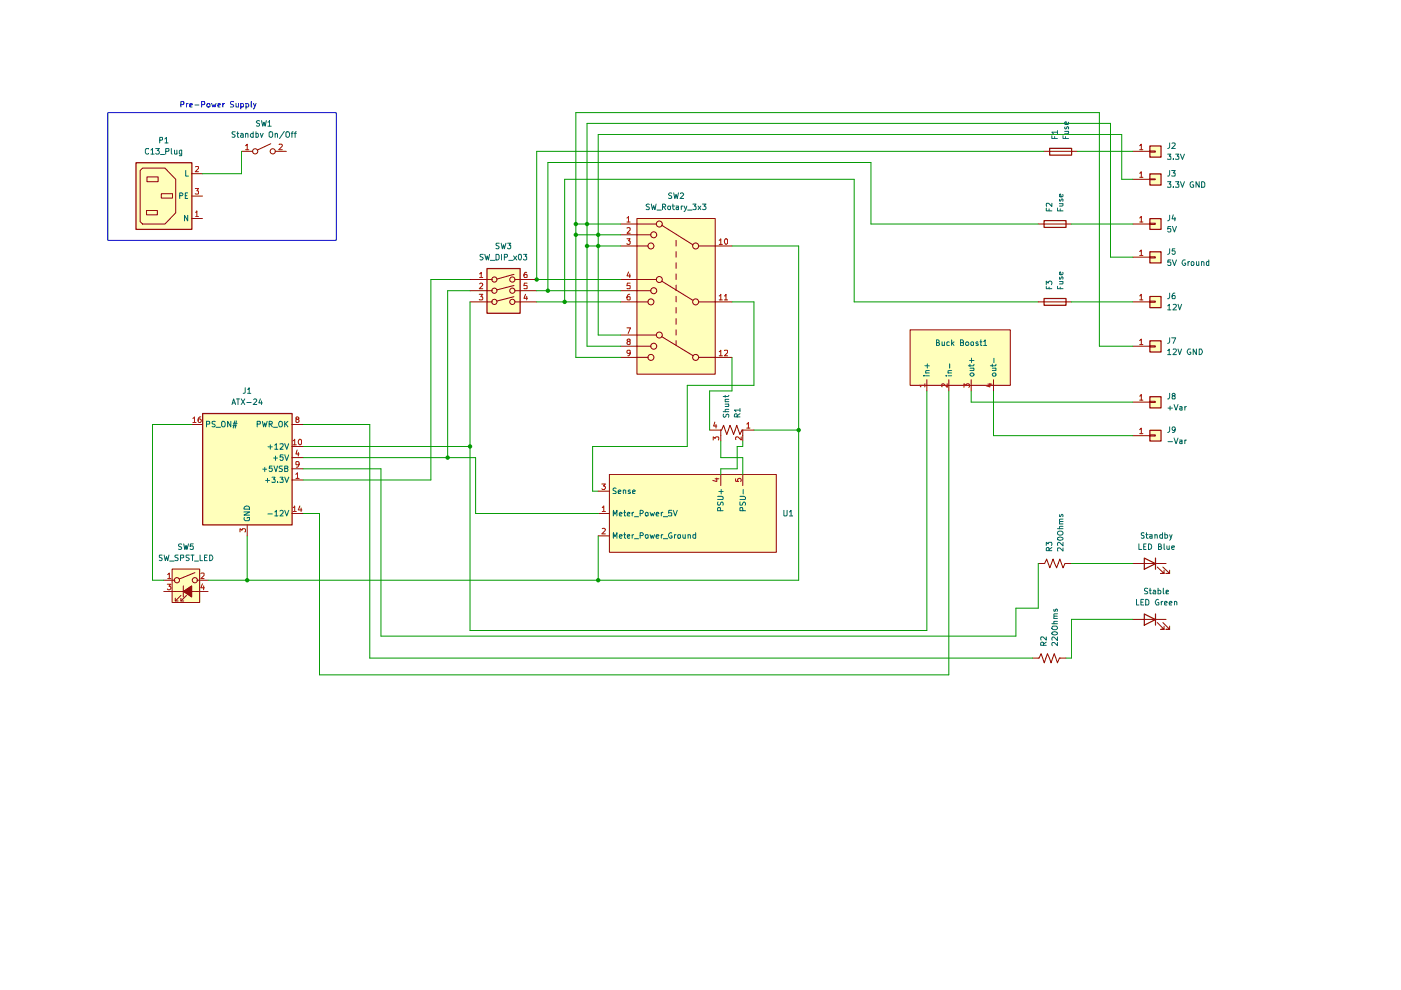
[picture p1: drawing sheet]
<svg xmlns="http://www.w3.org/2000/svg" width="297mm" height="210mm" viewBox="0 0 297 210" stroke-linecap="round" stroke-linejoin="round" font-family="sans-serif">
<g fill="#ffb">
<path d="M28.8 34.5h11.9v14.1h-11.9z"/>
<path d="M29.8 36.2l.5-.5h4.7l2.3 2.4v7.1l-2.3 2.3h-4.7l-.5-.5z"/>
<path d="M103.3 56.9h7v9.5h-7z"/>
<path d="M129.2 100.6h35.4v16.5h-35.4z"/>
<path d="M135.1 46.4h16.6v33h-16.6z"/>
<path d="M36.5 120.7h5.9v7.1h-5.9z"/>
<path d="M43 87.7h18.9v23.6h-18.9z"/>
<path d="M243.8 30.9h2.4v2.4h-2.4z"/>
<path d="M243.8 46.4h2.4v2.2h-2.4z"/>
<path d="M243.8 36.9h2.4v2.3h-2.4z"/>
<path d="M243.8 53.4h2.4v2.4h-2.4z"/>
<path d="M193 70h21.2v11.7h-21.2z"/>
<path d="M243.8 84.1h2.4v2.4h-2.4z"/>
<path d="M243.8 62.9h2.4v2.3h-2.4z"/>
<path d="M243.8 72.3h2.4v2.3h-2.4z"/>
<path d="M243.8 91.2h2.4v2.3h-2.4z"/>
</g>
<path d="M28.8 34.5h11.9v14.1h-11.9zM103.3 56.9h7v9.5h-7zM242.6 118.3l2.4 1.2-2.4 1.2zM245 118.3v2.4M242.6 130.2l2.4 1.2-2.4 1.1zM245 130.2v2.3" fill="none" stroke="#910000" stroke-width=".25"/>
<g fill="none" stroke="#910000" stroke-width=".21">
<path d="M29.7 36.2l.5-.6h4.8l2.3 2.4v7.1l-2.3 2.4h-4.8l-.5-.5zM31.2 37.5h2.3v1h-2.3zM40.6 36.8h2.3M51.2 32.1h2.4M57.4 30.5l-2.9 1.3M58.3 32.1h2.4M31.1 44.6h2.3v1h-2.3zM34.2 41.1h2.4v.9h-2.4zM40.6 46.3h2.3M40.6 41.6h2.3M99.7 59.3h4.7M109 58.2l-3.7 1"/>
<path d="M109.1 59.3h4.7M131.6 59.3h7.6M131.6 47.5h7.6M131.6 49.8h6.4M131.6 52.2h5.8M135 46.3h16.6v33h-16.6zM140.3 47.8l6.6 4.1M140.3 59.6l6.6 4.1M143.3 51v1.2M143.3 53.3v1.2M143.3 55.7v1.2M143.3 58.1v1.2"/>
<path d="M148.1 52.2h7.1M99.7 61.6h4.7M99.7 64h4.7M109 60.5l-3.7 1M109 62.9l-3.7 .9M109.1 61.6h4.7M109.1 64h4.7M131.6 61.6h6.4M131.6 64h5.8M131.6 71h7.6M131.6 73.4h6.4M131.6 75.8h5.8"/>
<path d="M140.3 71.4l6.7 4M143.3 60.5v1.1M143.3 62.8v1.2M143.3 65.2v1.2M143.3 67.6v1.1M143.3 69.9v1.1M143.3 72.2v1M148.1 64h7.1M148.1 75.8h7.1M150.5 91.2h2.5l.4-1 .7 1.9 .7-1.9 .7 1.9 .7-1.9 .7 1.9 .4-.9h2.6M152.8 91.2v2.3M157.5 91.2v2.3"/>
<path d="M126.8 108.9h2.4M126.8 113.6h2.4M126.8 104.1h2.4M129.2 100.6h35.4v16.5h-35.4zM152.8 100.6v2.4M157.5 100.6v2.4M220.1 119.5h1.4l.4-1 .7 1.9 .7-1.9 .7 1.9 .7-1.9 .7 1.9 .4-.9h1.4M240.2 119.5h7M37.1 125.4h4.6M37.2 126.8v.6h.6M38.4 126.8v.6h.5M38.4 126.2l-1.2 1.2"/>
<path d="M38.9 124.2v2.4M39.5 126.2l-1.1 1.2M218.9 139.5h1.4l.4-.9 .7 1.9 .7-1.9 .7 1.9 .7-1.9 .7 1.9 .4-1h1.4M240.2 131.3h7M245.4 120.2l1.4 1.4h-.7h.7v-.7M245.4 132l1.4 1.4h-.7h.7v-.6M246.5 120.2l1.5 1.4h-.8h.8v-.7M246.5 132l1.5 1.4h-.8h.8v-.6"/>
<circle cx="54.1" cy="32.1" r=".55"/>
<circle cx="57.8" cy="32.1" r=".55"/>
<circle cx="104.8" cy="59.3" r=".55"/>
<circle cx="108.6" cy="59.3" r=".55"/>
<circle cx="138" cy="52.2" r=".64"/>
<circle cx="138.6" cy="49.8" r=".64"/>
<circle cx="139.8" cy="59.3" r=".64"/>
<circle cx="139.8" cy="47.5" r=".64"/>
<circle cx="147.5" cy="52.2" r=".64"/>
<circle cx="104.8" cy="61.6" r=".55"/>
<circle cx="104.8" cy="64" r=".55"/>
<circle cx="108.6" cy="61.6" r=".55"/>
<circle cx="108.6" cy="64" r=".55"/>
<circle cx="138" cy="75.8" r=".64"/>
<circle cx="138" cy="64" r=".64"/>
<circle cx="138.6" cy="73.4" r=".64"/>
<circle cx="138.6" cy="61.6" r=".64"/>
<circle cx="139.8" cy="71" r=".64"/>
<circle cx="147.5" cy="75.8" r=".64"/>
<circle cx="147.5" cy="64" r=".64"/>
</g>
<g fill="none" stroke="#b90000" stroke-width=".21">
<path d="M41.4 40h.7l-.4 .5 .4 .1v.5h-.7M41.5 35.4l.5-.1 .1 .4-.7 .7h.7M52.1 30.9l.3-.3v1.1M52.1 31.7h.6M59.2 30.6h.5l.2 .3-.8 .8h.8M41.5 45l.2-.3v1.2M41.5 45.9h.6M101.7 58.1l.3-.4v1.1M101.7 58.8h.7M111.7 57.7l-.4 .1a.83 .83 0 0 0 0 1h.5v-.5l-.5-.1-.2 .1M132.9 46.2l.4-.3v1.2M132.9 48.3h.7v.5l-.7 .6h.7"/>
<path d="M132.9 50.6h.7l-.3 .5h.3v.5l-.2 .2h-.3l-.2-.2M132.9 47.1h.7M133.3 57.7l-.4 .8h.8M133.5 58.1v.7M152.5 51l.3-.4v1.2M152.5 51.8h.7M153.8 50.7l.2-.1 .3 .2v.8l-.3 .2a.66 .66 0 0 1-.2-1.1zM101.6 62.4h.8l-.5 .5h.4l.1 .2-.1 .5-.7-.1M101.7 60.2l.4-.2 .3 .4-.8 .8h.8M111.4 62.4l-.3 .8h.7M111.7 62.8v.8M111.8 60h-.6l-.1 .6 .6-.1 .1 .6h-.7"/>
<path d="M132.9 69.5h.8l-.5 1.2M133.2 72.4l-.3-.3 .3-.2 .4 .1v.3a.51 .51 0 0 0-.6 .7h.6v-.5l-.2-.1M133.5 62.4l-.4 .2-.2 .8 .2 .2 .5-.1-.1-.6h-.4l-.2 .2M133.6 60h-.6l-.1 .6 .6-.1 .1 .6h-.7M133.6 74.8l-.1 .1h-.4l-.2-.1v-.4l.2-.1h.5v.8l-.2 .3h-.3M152.5 62.7l.3-.3v1.2M152.5 74.6l.3-.3v1.1M152.5 63.6h.7M152.5 75.4h.7M153.6 62.7h.2l.1-.3v1.2M153.6 74.3h.7v.5l-.7 .6h.7M153.6 63.6h.7"/>
<path d="M151.2 93.3v-.7l.4 .4 .2-.4h.5v.7M151.6 89.5l-.3 .8h.7M151.8 90v.8M157.1 92.6v.7l-.6-.7h-.5v.6M158.3 89.9l.4-.3v1.2M158.3 90.8h.7M127.6 102.6h.8l-.5 .4 .4 .1 .1 .4-.3 .3h-.3l-.2-.2M127.7 107.6l.3-.3v1.2M127.7 112.1l.4-.1 .3 .4-.8 .8h.8M127.7 108.5h.7M151.6 101.5h.8M152 101.3v.8l-.9-.2"/>
<path d="M156 101.5v.5l.5 .1-.1-.2 .1-.4h.6v.6"/>
</g>
<g fill="none" stroke="#006665" stroke-width=".21">
<path d="M39.4 36.2v1.1h.6M38.1 41.5h.5l.2-.4-.3-.2h-.4v1.2M39.3 41.5h.3M39.8 45.6v1.2l-.7-1.2v1.2M39.8 40.9h-.5v1.2h.5M130 109.4v-1.2l.4 .9 .4-.9v1.2M130 114.1v-1.2l.4 .9 .4-.9v1.2M130.6 103.5h-.6v.5l.6 .1v.4v.1h-.6M131.1 104.3l.6-.2-.2-.2-.4 .2v.4v.1h.5M131.3 109.1l.6-.2-.2-.3-.4 .2v.4l.1 .2h.4M131.3 113.7l.6-.1-.1-.2h-.4l-.1 .1v.5l.2 .1 .3-.1M132.2 104l.3-.1 .2 .2v.5"/>
<path d="M132.2 103.9v.7M132.2 108.6h.5M132.2 113.4h.5M132.4 108.2v1.2h.3M132.4 112.9v1.1l.3 .1M133 109.1l.5-.2-.1-.3-.4 .2v.4l.1 .2h.4M133 113.7l.5-.1v-.2h-.4l-.1 .1v.5l.2 .1 .3-.1M133.6 104l-.3-.1-.1 .2 .1 .2h.3v.3h-.4M134 108.6v.8M134 113.4v.7M134.1 104.3l.6-.2-.2-.2-.4 .2v.4l.1 .1h.4M134.4 108.6l-.4 .3"/>
<path d="M134.4 113.4l-.4 .1M134.5 109.6h.9M134.5 114.2h.9M135.7 108.9h.4l.3-.4-.3-.3h-.4v1.2M135.7 113.5h.5l.2-.1-.1-.4-.6-.1v1.2M136.9 108.7h.5l-.1 .7h-.4zM136.9 113.4l.5 .1v.5h-.5zM137.8 108.6l.3 .8 .2-.5 .2 .5 .3-.8M137.8 113.4l.3 .7 .2-.6 .2 .6 .3-.7M139.1 109.1l.6-.2-.2-.3-.4 .2v.4l.1 .2h.4M139.1 113.7l.6-.1-.1-.2h-.4l-.1 .1v.5l.2 .1 .3-.1M140.2 108.6v.8"/>
<path d="M140.2 113.4v.7M140.5 108.6l-.3 .3M140.5 113.4h-.2l-.1 .1M140.6 109.6h1M140.6 114.2h1M142.4 108.2h-.6l-.1 .6 .6-.1 .1 .6h-.7M142.4 113a.54 .54 0 0 0-.7 .6 .54 .54 0 0 0 .8 .4v-.4h-.3M142.7 108.2l.5 1.2 .4-1.2M143 113.4v.7M143.3 113.4h-.2l-.1 .1M143.8 113.4l.5 .1v.5h-.5zM144.8 113.4v.6l.1 .1 .4-.1"/>
<path d="M145.3 113.4v.7M145.9 113.5l.4-.1 .1 .7M145.9 113.4v.7M147.5 113.4h-.5l-.1 .5a.36 .36 0 0 0 .6 .1M147.5 112.9v1.2M152.1 105.2h1l.2 .3-.1 .4h-1.1M152.2 106.4v.7h.4l.4-.7 .3 .3-.1 .4M152.4 104.2h.9M152.7 108.3v-.6l-.5-.1-.1 .7h1.2M152.9 103.8v.9M156.9 106.4l.1 .7h.3l.4-.7 .4 .3-.1 .4M156.9 105.2h.9l.3 .3-.2 .4h-1"/>
<path d="M157.5 108.3l-.1-.7h-.4l-.1 .7h1.2M157.6 103.8v.9"/>
</g>
<path d="M38.9 125.4l1.7-1.2v2.4z" fill="#910000"/>
<g fill="none" stroke="#910000" stroke-width=".21">
<path d="M221.3 32.1h7M240.2 32.1h3.6M240.2 38h3.6M243.8 32h1.1v.3h-1.1zM243.8 37.9h1.1v.2h-1.1zM220.1 47.5h7.1M240.2 47.5h3.6M240.2 54.5h3.6M243.8 47.3h1.1v.3h-1.1zM243.8 54.4h1.1v.3h-1.1zM193 69.9h21.2v11.8h-21.2zM220.1 64h7.1"/>
<path d="M240.2 64h3.6M240.2 73.4h3.6M243.8 63.8h1.1v.3h-1.1zM243.8 73.3h1.1v.3h-1.1zM40.6 90h2.3M61.9 97h2.4M61.9 90h2.4M61.9 99.4h2.4M61.9 94.7h2.4M196.5 80.5v2.4M201.2 80.5v2.4M205.9 80.5v2.4"/>
<path d="M210.7 80.5v2.4M240.2 85.3h3.6M240.2 92.4h3.6M243.8 85.1h1.1v.2h-1.1zM243.8 92.2h1.1v.3h-1.1zM52.4 111.3v2.3M61.9 101.8h2.4M61.9 108.9h2.4M34.7 123h2.4M34.7 125.4h2.4M36.5 120.6h5.8v7.2h-5.8zM38.9 125.4l1.7-1.2v2.4z"/>
<path d="M41.3 121.4l-3.3 1.4M41.7 123h2.4M41.7 125.4h2.4"/>
<circle cx="37.5" cy="123" r=".55"/>
<circle cx="41.3" cy="123" r=".55"/>
</g>
<g fill="none" stroke="#b90000" stroke-width=".21">
<path d="M241.6 30.9l.4-.3v1.1M241.6 36.7l.4-.3v1.2M241.6 31.7h.7M241.6 37.6h.7M241.6 46.2l.4-.3v1.2M241.6 53.3l.4-.3v1.2M241.6 47.1h.7M241.6 54.2h.7M241.6 62.7l.4-.3v1.2M241.6 72.2l.4-.3v1.2M241.6 63.6h.7M241.6 73.1h.7"/>
<path d="M40.9 88.7l.3-.3v1.2M40.9 89.6h.7M42.6 88.4h-.3a.73 .73 0 0 0-.1 1.2l.4-.1 .1-.4-.3-.3-.4 .3M62.1 93.5l.4-.4v1.2M62.1 94.3h.7M62.9 88.9l-.2-.1v-.2l.5-.2 .2 .2-.2 .3-.5 .1v.5l.2 .1h.3l.2-.3-.2-.4M63 95.4l-.3 .9h.7M63.2 95.9v.8M63.4 98.4l-.2 .2h-.4l-.1-.6 .5-.1 .2 .1-.2 .9-.4 .2M63.4 93.2l.3-.1 .2 .3v.7l-.3 .2a.7 .7 0 0 1-.2-1.1zM196.1 81.7h-1.2l.3 .3M196.1 81.4v.6"/>
<path d="M200.8 81.4v.7l-.8-.7-.4 .2 .1 .4M204.4 82.1v-.7l.4 .4 .1-.4h.6l.1 .6-.2 .1M209.5 81.4h.8M209.9 81.3v.7l-.9-.2M241.6 84l.4-.3v1.1M241.6 91.1l.4-.3v1.1M241.6 84.8h.7M241.6 91.9h.7M50.9 112.8v-.7l.4 .3 .1-.3h.5l.2 .2v.3l-.2 .2M62.1 107.6l.4-.3v1.2M62.1 108.5h.7M62.7 100.6l.4-.4v1.2"/>
<path d="M62.7 101.4h.7M63.6 107.3l-.4 .8h.8M63.8 107.7v.8M35.5 123.9h.7l-.4 .4 .4 .1v.4l-.2 .3h-.4l-.1-.2M35.6 121.8l.3-.3v1.2M35.6 122.7h.6M42.6 121.6h.7v.4l-.7 .7h.7M42.9 123.8l-.3 .8h.7M43.2 124.2v.9"/>
</g>
<path d="M222.5 31.5h4.7v1.4h-4.7zM243.8 30.9h2.4v2.4h-2.4zM243.8 36.9h2.4v2.3h-2.4zM221.4 46.8h4.6v1.4h-4.6zM243.8 46.4h2.4v2.2h-2.4zM243.8 53.4h2.4v2.4h-2.4zM221.4 63.3h4.6v1.4h-4.6zM243.8 62.9h2.4v2.3h-2.4zM243.8 72.3h2.4v2.3h-2.4zM43 87.7h18.9v23.6h-18.9zM243.8 84.1h2.4v2.4h-2.4zM243.8 91.2h2.4v2.3h-2.4z" fill="none" stroke="#910000" stroke-width=".25"/>
<g fill="none" stroke="#006665" stroke-width=".21">
<path d="M195.8 79.7h.1M196.1 77.6h.9M196.3 79.7h.7M196.3 79.1h.7M196.6 77.1v1M197 78.6l-.7 .1v.4M200.6 79.7h.1M201 79.7h.8M201 79.1h.8M201.3 77.1v1M201.8 78.6l-.8 .1 .1 .4M205.6 76.5h.9"/>
<path d="M205.7 79.3l.2-.2h.3l.3 .4-.3 .3h-.3zM205.7 78.1h.8M205.7 77.2v.5M206 75.9v1M206.3 78.1l.2 .1-.1 .4h-.7M206.5 77.2l-.2 .4h-1M210.4 78.1h.8M210.4 77.2v.5M210.5 79.2l.5-.1 .2 .1v.4l-.2 .2-.5-.1zM210.7 75.9v1M211.1 78.1l.1 .5h-.8M211.2 77.2v.3l-.2 .1h-1"/>
<path d="M43.8 89.9h.6v-.5l-.6-.1v1.2M45.6 89.4h-.6v.3l.6 .5-.2 .3-.4-.1M45.8 90.6h.9M47 89.5l.5-.2a.65 .65 0 0 1 .3 .7 .65 .65 0 0 1-.6 .5l-.2-.2zM48.9 89.3v1.2l-.6-1.2v1.2M49.4 90.3h.7M49.4 89.7h.9M49.8 89.2l-.4 1.6M50.1 89.2l-.2 1.6M54.5 89.9h.6l.1-.5-.7-.1v1.2M55.6 89.3l.3 1.2 .2-.8 .2 .8 .3-1.2M55.7 99.5h.9"/>
<path d="M56.1 99.1v.9M56.8 94.7h.9M57.1 89.9h.6v-.5l-.6-.1v1.2M57.3 89.9l.4 .6M57.3 94.3v.9M57.7 98.8h-.6v.5h.6v.6l-.5 .1-.1-.2M58 97.1h.8M58 90.6h.8M58.1 98.8l.4 1.2 .3-1.2M58.3 94.4l.3-.3v1.1M58.3 95.2h.6M58.4 96.7v.9"/>
<path d="M59.4 89.3l.5 .2v.8l-.5 .2a.78 .78 0 0 1 0-1.2zM59.4 94.1h.6v.5l-.6 .6h.6M59.9 98.8h-.5l-.2 .2 .2 .3 .5 .2v.3l-.2 .2-.5-.1M60 96.4h-.6v.5h.6v.6l-.1 .1h-.4l-.1-.1M60.4 96.4l.4 1.2 .4-1.2M60.4 99.3h.5l.1-.3-.1-.2h-.5v1.2h.5l.1-.2v-.3l-.2-.2M60.4 94.1l.4 1.1 .4-1.1M60.4 89.3v1.2M60.5 89.8l.5 .7M61 89.3l-.6 .7M51.7 108.5h1.2l-1.2 .7h1.2M51.8 109.7l-.1 .4 .4 .3h.6l.2-.2v-.5h-.5v.2"/>
<path d="M51.8 107.5l.4-.2 .5 .1 .2 .1v.4h-1.2zM56.3 101.9h.8M56.7 101.4v.9M56.8 109h.9M57.7 101.2h.6l-.3 .4 .3 .1v.5h-.6M58.3 108.5l.3-.3v1.2M58.3 109.4h.6M58.8 102.2v.1M59.4 101.2h.6l-.3 .4 .3 .1v.5h-.6M59.4 108.4l.1-.2h.4l.1 .2v.3l-.6 .7h.6M60.4 101.2l.4 1.1 .4-1.1M60.4 108.2l.4 1.2 .4-1.2"/>
</g>
<g fill="none" stroke="#090" stroke-width=".21">
<path d="M51.2 32.1v4.7h-8.3M221.3 32.1h-107.5v27.2h17.8M228.3 32.1h11.9M240.2 38h-2.4v-9.5h-111v42.5h4.8M99.7 59.3h-8.3v42.5h-27.1M122.1 49.8h9.5M122.1 47.5h9.5M124.5 52.2h7.1M155.2 52.2h14.1v70.8h-125.2M220.1 47.5h-35.4v-13h-68.5v27.1M227.2 47.5h13M240.2 54.5h-4.7v-28.3h-111v47.2h7.1"/>
<path d="M99.7 61.6h-4.8v35.4M99.7 64v69.7h96.8v-50.8M113.8 64h17.8M113.8 61.6h17.8M119.7 64v-26h61.4v26h39M155.2 64h4.7v17.7h-14.2v13h-20.1v9.4h1.2M155.2 75.8v7.1h-4.7v8.3M227.2 64h13M240.2 73.4h-7.1v-49.5h-111v51.9h9.5M40.6 90h-8.3v33h2.4M64.3 97h36.5v11.9h26M64.3 90h14.1v49.5h140.5"/>
<path d="M64.3 99.4h16.5v35.5h134.6v-6h4.7v-9.4M64.3 94.7h35.4M152.8 93.5v3.5h4.7v3.6M157.5 93.5v1.2h-1.2v4.7h-3.5v1.2M159.9 91.2h9.4M201.2 82.9v60.2h-133.5v-34.2h-3.4M205.9 82.9v2.4h34.3M210.7 82.9v9.5h29.5M52.4 113.6v9.4M126.8 113.6v9.4M227.2 119.5h13M240.2 131.3h-13v8.2h-1.2"/>
</g>
<g fill="none" stroke="#0000ca" stroke-width=".21">
<path d="M22.9 23.9h48.4v27.1h-48.4zM38.4 22.2l.5-.1v-.5l-.5-.1v1.2M39.5 21.9v.8M39.9 21.9l-.4 .3M40.2 22.4l.6-.2-.2-.3-.4 .2v.4l.1 .2h.4M41.3 22.3h.9M42.8 22.2l.5-.1v-.5l-.5-.1v1.2M43.9 22h.5l.1 .5-.1 .2h-.4l-.1-.2zM44.9 21.9l.2 .8 .3-.5 .2 .5 .2-.8M46.2 22.4l.5-.2-.1-.3-.4 .1v.7h.5M47.2 21.9v.8M47.6 21.9l-.4 .3"/>
<path d="M49.5 21.6l-.5-.1-.1 .2v.3l.6 .4-.1 .3h-.5M50 21.9v.8l.5-.1M50.5 21.9v.8M51.1 22a.36 .36 0 0 1 .5 .2v.5h-.5M51.1 21.9v1.2M52.2 22l.3-.1 .2 .3v.3l-.1 .2h-.4M52.2 21.9v1.2M53.3 21.5v1.2h.1M53.8 21.9l.2 .8M54.3 21.9l-.5 1.2"/>
</g>
<g fill="#090">
<circle cx="124.5" cy="52.2" r=".47"/>
<circle cx="126.8" cy="49.8" r=".47"/>
<circle cx="126.8" cy="52.2" r=".47"/>
<circle cx="119.7" cy="64" r=".47"/>
<circle cx="116.2" cy="61.6" r=".47"/>
<circle cx="124.5" cy="47.5" r=".47"/>
<circle cx="122.1" cy="49.8" r=".47"/>
<circle cx="122.1" cy="47.5" r=".47"/>
<circle cx="113.8" cy="59.3" r=".47"/>
<circle cx="126.8" cy="123" r=".47"/>
<circle cx="99.7" cy="94.7" r=".47"/>
<circle cx="169.3" cy="91.2" r=".47"/>
<circle cx="94.9" cy="97" r=".47"/>
<circle cx="52.4" cy="123" r=".47"/>
</g>
<g fill="none" stroke="#006665" stroke-width=".21">
<path d="M31.5 31.6l-.5-.1-.2 .2 .1 .8 .3 .2 .3-.2M32 31.8l.3-.3v1.2M32 32.7h.7M33 31.5h.8l-.4 .4 .3 .1v.6l-.5 .1-.2-.2M33.9 29.7l.6-.1-.1-.5h-.5v1.2M34 32.8h.9M35 29.5l.3-.4v1.2M35 30.3h.6M35.1 32.1l.7-.1v-.4l-.7-.1v1.2M36.3 31.5v1l.2 .2M37 31.8v.8l.3 .1 .2-.2M37.5 31.8v.9"/>
<path d="M38.5 31.8v1.1l-.5 .1M38.5 31.9l-.3-.1-.2 .2v.5l.2 .2 .3-.1M49.9 27.9h-.6v.5l.5 .2 .1 .3-.3 .2-.4-.1M50.2 28.3h.4M50.4 27.9v1.1l.2 .1M51.1 28.4l.3-.1 .2 .1v.7M51.6 28.6h-.5l-.1 .2 .1 .3 .5-.1M52.1 28.4l.1-.1 .4 .1v.7M52.1 28.3v.8M53.7 28.4l-.4-.1-.2 .2v.4l.2 .2 .4-.1M53.7 27.9v1.2M54.3 28.4l.3-.1 .2 .1v.6l-.2 .1-.3-.1"/>
<path d="M54.3 27.9v1.2M55 25.7l-.4-.1-.2 .2 .2 .4h.4v.4l-.1 .2-.5-.1M55.2 28.3l.3 .8 .3-.8M55.5 25.6l.2 1.2 .3-.9 .2 .9 .3-1.2M56.8 25.9l.3-.3v1.2M56.8 26.8h.7M57.1 28.1l.1-.2h.5a.86 .86 0 0 1-.1 1.2l-.5-.1zM58.3 28.4l.2-.1 .3 .1v.7M58.3 28.3v.8M60.3 27.9l-1 1.5M60.6 28.1l.2-.2h.4a.86 .86 0 0 1-.1 1.2l-.5-.1zM61.7 28.3h.4"/>
<path d="M62.1 27.9l-.2 .2v1M62.4 28.3h.4M62.8 27.9l-.2 .2v1M223 28.8v.6h1.2M223.6 29v.4M224.2 28h-1.2l.4 .4M224.2 27.7v.7M225.4 28.8v.6h1.2M225.7 27.9h.9M225.8 26.9l-.1 .3 .3 .1 .4-.5 .2 .2-.1 .3M225.9 29v.4M226.4 27.9l.2 .1-.2 .4h-.7"/>
<path d="M226.5 25.9l.1 .3-.2 .2h-.5l-.2-.4 .4-.2v.6M247.6 32.7h.6l-.3 .4 .3 .1v.5h-.6M247.6 38.5h.6l-.3 .5 .3 .1v.5h-.6M248 30.3v.9l-.4 .3M248 36.2v.8l-.2 .3h-.2M248.4 36.2h.8l-.4 .5h.3v.6h-.7M248.5 30.4l.6-.1 .1 .3-.8 .9h.8M248.8 33.7v.1M248.8 39.6v.1M249.3 32.7h.6l-.3 .4 .3 .1v.5h-.6M249.3 38.5h.6l-.3 .5 .3 .1v.5h-.6M250.3 32.7l.4 1.1 .4-1.1"/>
<path d="M250.3 38.5l.4 1.2 .4-1.2M253 38.6l-.1-.1a.66 .66 0 0 0-.6 .5 .66 .66 0 0 0 .3 .7l.5-.1v-.4h-.3M254.3 38.5v1.2l-.7-1.2v1.2M254.8 38.5h.3l.3 .4v.6l-.1 .2h-.5zM102.4 53.9h-.5a.47 .47 0 0 0 0 .5 .47 .47 0 0 0 .5 .2v.3l-.2 .2-.4-.1M102.8 53.9l.3 1.2 .2-.8 .2 .8 .3-1.2M104 55.2h.9M105.2 53.9h.5l.1 .3v.6l-.3 .3h-.3zM105.8 51.6h-.6v.1v.4l.5 .1v.5h-.5M106.3 51.6l.2 1.1 .3-.8 .1 .8 .4-1.1M106.3 53.9v1.2M106.9 54.5l.6-.1v-.5h-.6v1.2"/>
<path d="M107.6 51.6h.7l-.4 .4 .4 .1v.5l-.2 .1h-.3l-.2-.1M107.9 55.2h.8M108.9 54.3l.7 .8M109.6 54.3l-.7 .8M110 54l.1-.1a.59 .59 0 0 1 .5 .4 .59 .59 0 0 1-.1 .6l-.2 .2-.3-.2zM111 53.9h.7l-.4 .5h.4v.5l-.2 .2h-.3l-.2-.2M137.7 43.3h-.5l-.2 .2 .2 .4 .5 .1v.4h-.7M138.1 43.3l.2 1.1 .3-.8 .3 .8 .2-1.1M139.3 44.5h.9M140.5 43.9h.5l.1-.2v-.4h-.6v1.1M140.7 43.9l.4 .5M141.6 43.7l.6 .1v.6h-.6z"/>
<path d="M142.4 41l-.4-.1-.3 .2 .3 .4 .4 .2v.3h-.7M142.5 43.7h.5M142.7 43.3v1l.3 .1M142.8 40.9l.3 1.2 .2-.9 .3 .9 .2-1.2M143.3 43.7h.5v.7M143.8 43.9l-.5 .1v.4h.5M144.3 41.1l.4-.2 .2 .3-.7 .9h.7M144.4 43.7v.7M144.8 43.7h-.3l-.1 .2M145 43.7l.4 .7M145.6 43.7l-.2 .7-.4 .5M145.8 44.5h.9"/>
<path d="M146.9 43.3h.7l-.4 .4 .4 .2v.5h-.7M148 43.7l.6 .7M148.6 43.7l-.6 .7M148.9 43.3h.8l-.4 .4 .4 .2-.1 .5h-.7M221.8 44.1v.6h1.2M222.4 44.3v.4M223 43.1v.7l-.7-.7h-.4v.7M224.2 44.1v.6h1.2M224.6 42.2v.4l.2 .1 .4-.5 .2 .1-.1 .4M224.6 58.8v.4h.3l.1-.4 .2-.1 .2 .1-.1 .4M224.6 43.2h.8M224.6 59.7h.8"/>
<path d="M224.8 44.3v.4M225.2 43.2l.2 .1-.2 .4h-.6M225.2 59.7l.2 .2-.1 .3h-.7M225.3 41.2l.1 .4-.2 .1h-.6v-.5l.3-.1 .1 .6M225.3 57.7l.1 .4-.2 .2-.6-.1v-.5h.3l.1 .6M248 45.6v.9l-.4 .3M248 52.7v.9l-.4 .3M248.2 48h-.6v.6l.1-.2h.4l.1 .2v.4l-.1 .2h-.4l-.1-.2M248.2 55.1h-.6v.5h.6v.5l-.1 .2h-.4l-.1-.2M248.6 48l.4 1.2 .4-1.2M248.6 55.1l.4 1.2 .4-1.2M248.8 45.6l-.3 .8h.8"/>
<path d="M249.1 52.7h-.5l-.1 .6h.6v.5l-.4 .1-.2-.1M249.1 46.1v.7M251.3 55.1h-.4a.67 .67 0 0 0-.3 .7 .67 .67 0 0 0 .5 .5l.3-.2v-.3h-.3M251.9 55.5v.8M252.2 55.5l-.3 .2M252.6 55.6l.1-.1h.4v.7l-.4 .1-.1-.2zM253.7 55.5v.6l.1 .2 .4-.2M254.2 55.5v.8M254.8 55.6l.1-.1 .4 .1v.7M254.8 55.5v.8M256.3 55.5h-.4l-.1 .1v.5l.1 .2 .4-.1M256.3 55.1v1.2"/>
<path d="M198.5 72.6h.6v-.5h-.6v1.1h.6l.1-.3-.3-.3M199.7 72.5v.7h.5M200.2 72.5v.7M201.3 72.6h-.6v.6h.6M201.8 72.1v1.1M201.9 72.8l.4 .4M202.3 72.5l-.5 .4M203.6 72.6h.6l.1-.3-.3-.2h-.4v1.1h.6l.1-.5-.3-.1M204.8 72.6h.5l.1 .5-.2 .1h-.3l-.2-.1zM205.9 72.6h.5l-.1 .6h-.4zM207.3 72.6h-.4v.2l.4 .1 .1 .2-.1 .1h-.4M207.8 72.5h.4"/>
<path d="M207.9 72.1v1.1h.3M208.5 72.4l.4-.3v1.1M208.5 73.2h.7M221.8 60.7v.5h1.2M221.8 60.4v-.8l.4 .4 .1-.3h.6v.7M222.4 60.9v.3M224.2 60.7v.5h1.2M224.8 60.9v.3M247.6 64.9l.3-.4v1.2M247.6 74.3l.3-.3v1.2M247.6 65.7h.6M247.6 75.2h.6"/>
<path d="M248 62.1v.9l-.2 .3h-.2M248 71.6v.9l-.4 .3M248.4 71.6h.9l-.5 1.2M248.8 64.6l.4-.1 .2 .4-.7 .8h.7M248.8 74.1l.5-.1 .1 .3-.7 .9h.7M249.1 62.1h-.3a.93 .93 0 0 0-.2 1.2h.5l.1-.5-.1-.1h-.5l-.1 .1M249.8 64.5l.3 1.2 .4-1.2M249.8 74l.3 1.2 .4-1.2M252.4 74h-.4a.67 .67 0 0 0-.3 .7 .67 .67 0 0 0 .5 .5l.3-.2v-.3h-.3M253.7 74v1.2l-.7-1.2v1.2M254.3 74h.4a.66 .66 0 0 1 .2 .7 .66 .66 0 0 1-.6 .5zM49.2 85.8l.3-1.2 .5 1.2"/>
<path d="M49.3 85.4h.5M50.1 84.6h.7M50.5 84.6v1.2M51.1 84.6l.8 1.2M51.9 84.6l-.8 1.2M52 82.2v1l-.4 .2M52.3 85.3h1M52.5 82.5h.2l.1-.3v1.2M52.5 83.4h.7M53.8 84.8l.4-.2 .2 .3-.7 .9h.7M55.2 84.6l-.3 .8h.7M55.5 85v.8"/>
<path d="M153.3 87.3h1.2M153.4 87.8v.6l.3 .1 .2-.3v-.2l.4-.2 .2 .2-.1 .5M153.8 85.7h.7M153.8 85.2h.7M153.8 83.8v.4M154.4 85.7v.5h-.6M154.5 86.8l-.7 .1v.4M154.5 84.7h-.7v.5M154.5 83.8l-.2 .3h-1M156.3 88.4v-.5l-.2-.2-.3 .1-.1 .6h1.2M156.9 87h-1.2l.3 .3M156.9 87.7l-.6 .4"/>
<path d="M156.9 86.6v.7M247.6 86.5h1M247.6 93.6h1M248 83.4v.8l-.2 .4h-.2M248 90.5v.9l-.4 .3M248.1 86.1v.9M248.8 83.9h-.2a.31 .31 0 0 1 .1-.4 .31 .31 0 0 1 .4 .1v.3l-.5 .1v.6h.5l.1-.4-.3-.3M248.9 85.8l.4 1.2 .5-1.2M248.9 92.9l.4 1.2 .5-1.2M249.2 91l-.4 .3-.2-.1-.1-.4a.35 .35 0 0 1 .3-.3 .35 .35 0 0 1 .4 .3l-.2 .8-.4 .1M250.1 86.3h.5v.7M250.1 93.3h.5v.8"/>
<path d="M250.6 86.4l-.5 .2v.3h.5M250.6 93.6h-.5v.4h.5M251.2 86.2v.8M251.2 93.3v.8M251.5 86.2l-.3 .2M251.5 93.3h-.2l-.1 .2M34.4 117.7l-.6 .1v.3l.6 .3v.3l-.2 .2-.4-.1M34.8 117.7l.3 1.2 .2-.9 .3 .9 .2-1.2M36 119h.9M37.8 117.7h-.5l-.2 .2 .2 .3 .5 .2v.3l-.2 .2-.5-.1M38.3 118.3l.6-.1v-.4l-.6-.1v1.2M38.5 115.4h-.6v.4l.5 .2 .1 .2-.2 .3-.5-.1"/>
<path d="M38.9 115.3l.3 1.2 .3-.8 .1 .8 .4-1.2M40.1 117.7l-.6 .1v.3l.6 .4-.2 .4-.4-.1M40.5 117.7h.6M40.8 117.7v1.2M41 115.3h-.6l-.1 .6 .2-.2h.3l.2 .2v.5h-.7M41.2 119h.9M42.4 117.7v1.2h.5M43.3 118.2h.5M43.9 117.7h-.6v1.2h.6M44.4 117.7h.5a.66 .66 0 0 1 .2 .7 .66 .66 0 0 1-.7 .5zM166.2 108.2l.1 1.2h.4l.2-.2v-1M167.4 108.5l.3-.3v1.2"/>
<path d="M167.4 109.4h.7M221.8 115.7v-.7l.4 .3 .2-.3h.5v.7M222.4 116.8v-.6h-.5l-.1 .6h1.2M223 116.1l-.6 .4M224.2 112.1h1.2M224.3 114l.6-.1 .5 .2a.62 .62 0 0 1-.6 .5 .62 .62 0 0 1-.6-.5zM224.3 112.8l.7-.2 .4 .3a.6 .6 0 0 1-.6 .6 .6 .6 0 0 1-.6-.6zM224.6 109.1v.4l.2 .1 .4-.5 .2 .1-.1 .4M224.6 111.1h.8M225.4 116.2v.6l-.7-.6h-.4v.6M225.4 115v.7l-.9-.7-.3 .2 .1 .5M225.4 111.6l-.8 .1 .1 .4"/>
<path d="M225.4 110.6l-.8 .1 .1 .4M225.4 110.1l-.8 .1v.3l.2 .1M241.5 115.3v1.2h.6M242.5 115.9h.3M242.6 113h-.6v.4l.6 .3v.3h-.6M242.9 113.4h.5M243 115.3h-.5v1.2h.5M243.1 112.9v1.1l.3 .1M243.5 115.3l.6 .2 .1 .3-.1 .5-.3 .2h-.3zM243.8 113.4h.5v.7M244.3 113.6l-.5 .1v.3h.5M244.9 113.5l.4-.1 .1 .7"/>
<path d="M244.9 113.4v.7M245.6 115.9l.5-.1v-.4l-.5-.1v1.2h.4l.3-.4-.3-.2M246.5 113.4h-.5l-.1 .5a.36 .36 0 0 0 .6 .1M246.5 112.9v1.2M246.8 115.3v1.1l.2 .1M247 113.4h.5l.1 .5a.36 .36 0 0 1-.6 .1M247 112.9v1.2M247.4 115.7v.6l.2 .2 .3-.1M247.9 115.7v.8M248 113.4l.2 .7M248.4 116.1l.6-.1-.1-.3h-.4l-.1 .2v.4l.2 .2 .3-.1M248.5 113.4l-.5 1.2"/>
<path d="M221.2 136.8v-.6h-.5l-.1 .6h1.2M221.8 135v.7l-.7-.7h-.4v.7M221.8 136.1l-.6 .5M223 132.2h1.2M223.1 134h1l.1 .4a.78 .78 0 0 1-1.2 0zM223.2 132.8h.8l.2 .5a.65 .65 0 0 1-.7 .2 .65 .65 0 0 1-.5-.5zM223.4 129.2v.3l.2 .1 .4-.5 .2 .2-.1 .3M223.4 131.1h.8M224.2 136.2v.7l-.7-.7h-.4v.7M224.2 135v.8l-.8-.8-.4 .3 .1 .4M224.2 131.7h-.8l.1 .5M224.2 130.6l-.8 .1 .1 .4"/>
<path d="M224.2 130.1l-.8 .1v.4h.2M241 127.1v1.2h.5M241.9 127.7h.4M242.5 127.1h-.6v1.2h.6M242.9 127.1h.3l.4 .3v.6l-.2 .3h-.5zM243.3 124.8l-.5-.1-.1 .2v.3l.6 .4-.1 .3h-.5M243.7 125.1h.4M243.8 124.7v1.2h.3M244.5 125.2l.4-.1 .1 .2v.6h-.5l-.1-.3 .2-.1 .4-.1M245.5 124.7v1.2h.5l.1-.5a.36 .36 0 0 0-.6-.2M245.6 127.2l-.1-.1a.66 .66 0 0 0-.6 .5 .66 .66 0 0 0 .3 .7l.5-.1v-.4h-.3M246.2 127.5v.8"/>
<path d="M246.5 127.5l-.3 .3M246.6 124.7v1l.2 .2M246.9 127.9l.6-.1-.2-.3-.4 .2v.4l.1 .2h.4M247.2 125.6l.5-.2v-.2h-.5v.7h.5M247.9 127.9l.6-.1-.2-.3-.4 .2v.4l.1 .2h.4M249 127.6l.3-.1 .2 .2v.6M249 127.5v.8"/>
</g>
</svg>
